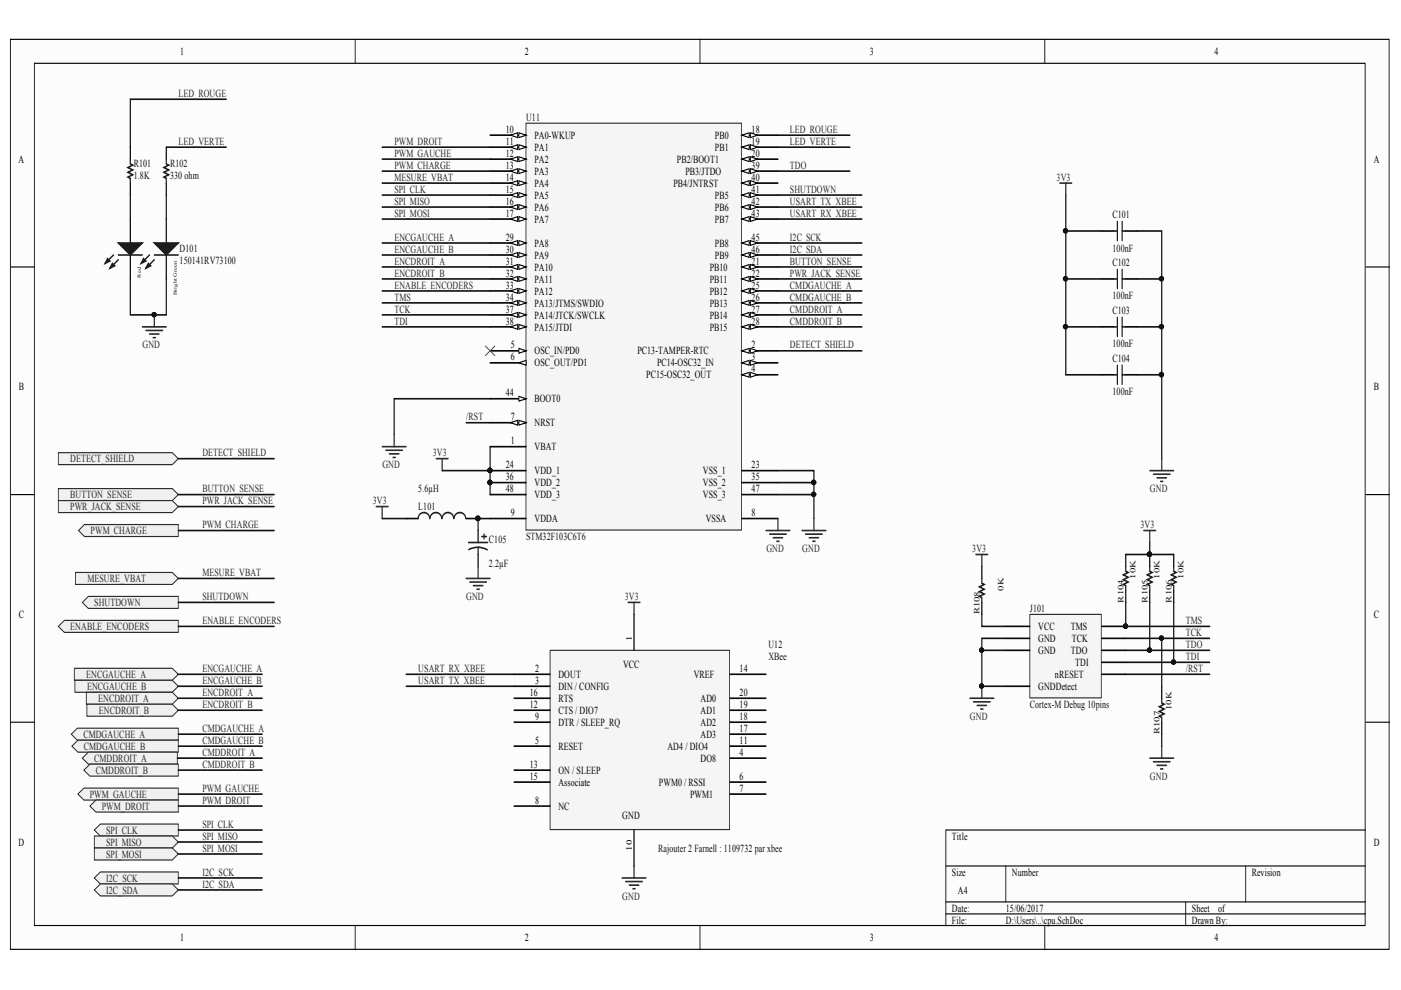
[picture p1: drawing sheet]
<svg xmlns="http://www.w3.org/2000/svg" width="297mm" height="210mm" viewBox="0 0 297 210" stroke-linecap="round" stroke-linejoin="round" font-family="sans-serif">
<defs><g id="words">
<g font-size="2.3">
<text x="38.2" y="11.7">1</text>
<text x="111.3" y="11.7">2</text>
<text x="184.4" y="11.7">3</text>
<text x="257.5" y="11.7">4</text>
<text x="107.2" y="28.1">10</text>
<text x="113.3" y="29.4">PA0-WKUP</text>
<text x="151.6" y="29.4">PB0</text>
<text x="159.4" y="28.1">18</text>
<text x="3.9" y="34.5">A</text>
<text x="107.2" y="30.7">11</text>
<text x="107.2" y="33.2">12</text>
<text x="107.2" y="35.8">13</text>
<text x="113.3" y="31.9">PA1</text>
<text x="113.3" y="34.5">PA2</text>
<text x="143.5" y="34.5">PB2/BOOT1</text>
<text x="151.6" y="31.9">PB1</text>
<text x="159.4" y="30.7">19</text>
<text x="159.4" y="33.2">20</text>
<text x="159.4" y="35.8">39</text>
<text x="291.3" y="34.5">A</text>
<text x="107.2" y="38.3">14</text>
<text x="107.2" y="40.8">15</text>
<text x="113.3" y="37">PA3</text>
<text x="113.3" y="39.6">PA4</text>
<text x="142.8" y="39.6">PB4/JNTRST</text>
<text x="145.3" y="37">PB3/JTDO</text>
<text x="159.4" y="38.3">40</text>
<text x="159.4" y="40.8">41</text>
<text x="107.2" y="43.4">16</text>
<text x="107.2" y="46">17</text>
<text x="113.3" y="42.1">PA5</text>
<text x="113.3" y="44.7">PA6</text>
<text x="113.3" y="47.3">PA7</text>
<text x="151.6" y="42.1">PB5</text>
<text x="151.6" y="44.7">PB6</text>
<text x="151.6" y="47.3">PB7</text>
<text x="159.4" y="43.4">42</text>
<text x="159.4" y="46">43</text>
<text x="107.2" y="51.1">29</text>
<text x="107.2" y="53.6">30</text>
<text x="113.3" y="52.3">PA8</text>
<text x="151.6" y="52.3">PB8</text>
<text x="159.4" y="51.1">45</text>
<text x="159.4" y="53.6">46</text>
<text x="107.2" y="56.1">31</text>
<text x="107.2" y="58.7">32</text>
<text x="113.3" y="54.9">PA9</text>
<text x="113.3" y="57.4">PA10</text>
<text x="113.3" y="59.9">PA11</text>
<text x="150.5" y="57.4">PB10</text>
<text x="150.5" y="59.9">PB11</text>
<text x="151.6" y="54.9">PB9</text>
<text x="159.4" y="56.1">21</text>
<text x="159.4" y="58.7">22</text>
<text x="107.2" y="61.2">33</text>
<text x="107.2" y="63.7">34</text>
<text x="113.3" y="62.5">PA12</text>
<text x="113.3" y="65">PA13/JTMS/SWDIO</text>
<text x="150.5" y="62.5">PB12</text>
<text x="150.5" y="65">PB13</text>
<text x="159.4" y="61.2">25</text>
<text x="159.4" y="63.7">26</text>
<text x="107.2" y="66.3">37</text>
<text x="107.2" y="68.8">38</text>
<text x="113.3" y="67.5">PA14/JTCK/SWCLK</text>
<text x="113.3" y="70.1">PA15/JTDI</text>
<text x="150.5" y="67.5">PB14</text>
<text x="150.5" y="70.1">PB15</text>
<text x="159.4" y="66.3">27</text>
<text x="159.4" y="68.8">28</text>
<text x="108.3" y="73.9">5</text>
<text x="108.3" y="76.4">6</text>
<text x="113.3" y="75.2">OSC_IN/PD0</text>
<text x="113.3" y="77.7">OSC_OUT/PD1</text>
<text x="135.2" y="75.2">PC13-TAMPER-RTC</text>
<text x="139.3" y="77.7">PC14-OSC32_IN</text>
<text x="159.4" y="73.9">2</text>
<text x="159.4" y="76.4">3</text>
<text x="4" y="82.8">B</text>
<text x="137" y="80.2">PC15-OSC32_OUT</text>
<text x="159.4" y="79">4</text>
<text x="291.3" y="82.8">B</text>
<text x="107.2" y="84">44</text>
<text x="108.3" y="89.1">7</text>
<text x="113.3" y="85.3">BOOT0</text>
<text x="108.3" y="94.2">1</text>
<text x="113.3" y="90.4">NRST</text>
<text x="113.3" y="95.4">VBAT</text>
<text x="107.2" y="99.3">24</text>
<text x="107.2" y="101.8">36</text>
<text x="113.3" y="100.5">VDD_1</text>
<text x="149" y="100.5">VSS_1</text>
<text x="159.4" y="99.3">23</text>
<text x="159.4" y="101.8">35</text>
<text x="107.2" y="104.4">48</text>
<text x="113.3" y="103.1">VDD_2</text>
<text x="113.3" y="105.7">VDD_3</text>
<text x="149" y="103.1">VSS_2</text>
<text x="149" y="105.7">VSS_3</text>
<text x="159.4" y="104.4">47</text>
<text x="108.3" y="109.5">9</text>
<text x="113.3" y="110.8">VDDA</text>
<text x="149.6" y="110.8">VSSA</text>
<text x="159.4" y="109.5">8</text>
<text x="4" y="131">C</text>
<text x="291.3" y="131">C</text>
<text x="220.1" y="133.6">VCC</text>
<text x="220.1" y="136.1">GND</text>
<text x="227.1" y="133.6">TMS</text>
<text x="227.2" y="136.1">TCK</text>
<text x="113.5" y="142.5">2</text>
<text x="118.4" y="143.7">DOUT</text>
<text x="132.1" y="141.7">VCC</text>
<text x="147.1" y="143.7">VREF</text>
<text x="156.8" y="142.5">14</text>
<text x="220.1" y="138.7">GND</text>
<text x="223.7" y="143.7">nRESET</text>
<text x="227.1" y="138.7">TDO</text>
<text x="228" y="141.2">TDI</text>
<text x="112.3" y="147.5">16</text>
<text x="113.5" y="145">3</text>
<text x="118.4" y="146.3">DIN / CONFIG</text>
<text x="118.4" y="148.8">RTS</text>
<text x="148.5" y="148.8">AD0</text>
<text x="156.8" y="147.5">20</text>
<text x="220.1" y="146.3">GNDDetect</text>
<text x="112.3" y="150.1">12</text>
<text x="113.5" y="152.6">9</text>
<text x="118.4" y="153.9">DTR / SLEEP_RQ</text>
<text x="118.4" y="151.3">CTS / DIO7</text>
<text x="148.5" y="153.9">AD2</text>
<text x="148.5" y="151.3">AD1</text>
<text x="156.8" y="155.1">17</text>
<text x="156.8" y="152.6">18</text>
<text x="156.8" y="150.1">19</text>
<text x="113.5" y="157.7">5</text>
<text x="118.4" y="158.9">RESET</text>
<text x="141.5" y="158.9">AD4 / DIO4</text>
<text x="148.5" y="161.5">DO8</text>
<text x="148.5" y="156.4">AD3</text>
<text x="156.8" y="160.2">4</text>
<text x="156.8" y="157.7">11</text>
<text x="112.3" y="162.7">13</text>
<text x="112.3" y="165.4">15</text>
<text x="118.4" y="164.1">ON / SLEEP</text>
<text x="118.4" y="166.6">Associate</text>
<text x="139.7" y="166.6">PWM0 / RSSI</text>
<text x="156.8" y="165.4">6</text>
<text x="156.8" y="167.9">7</text>
<text x="113.5" y="170.4">8</text>
<text x="118.4" y="171.7">NC</text>
<text x="131.9" y="173.7">GND</text>
<text x="146.3" y="169.2">PWM1</text>
<text x="3.9" y="179.3">D</text>
<text x="201.8" y="178.1">Title</text>
<text x="291.3" y="179.3">D</text>
<text x="201.8" y="185.7">Size</text>
<text x="214.5" y="185.7">Number</text>
<text x="265.4" y="185.7">Revision</text>
<text x="203.1" y="189.5">A4</text>
<text x="201.8" y="193.3">Date:</text>
<text x="201.8" y="195.8">File:</text>
<text x="213.3" y="193.3">15/06/2017</text>
<text x="213.3" y="195.8">D:\Users\..\cpu.SchDoc</text>
<text x="252.7" y="193.3">Sheet</text>
<text x="252.7" y="195.8">Drawn By:</text>
<text x="258.3" y="193.3">of</text>
<text x="38.2" y="199.6">1</text>
<text x="111.3" y="199.6">2</text>
<text x="184.4" y="199.6">3</text>
<text x="257.5" y="199.6">4</text>
</g>
<g font-size="2.3" fill="#262626">
<text x="37.8" y="20.5">LED_ROUGE</text>
<text x="167.5" y="28.1">LED_ROUGE</text>
<text x="37.8" y="30.7">LED_VERTE</text>
<text x="83.6" y="33.2">PWM_GAUCHE</text>
<text x="83.6" y="30.7">PWM_DROIT</text>
<text x="83.6" y="35.8">PWM_CHARGE</text>
<text x="167.5" y="30.7">LED_VERTE</text>
<text x="167.5" y="35.8">TDO</text>
<text x="83.6" y="38.3">MESURE_VBAT</text>
<text x="83.6" y="40.8">SPI_CLK</text>
<text x="167.5" y="40.8">SHUTDOWN</text>
<text x="224" y="38.3">3V3</text>
<text x="83.6" y="43.4">SPI_MISO</text>
<text x="83.6" y="46">SPI_MOSI</text>
<text x="167.5" y="43.4">USART_TX_XBEE</text>
<text x="167.5" y="46">USART_RX_XBEE</text>
<text x="83.6" y="51.1">ENCGAUCHE_A</text>
<text x="83.6" y="53.6">ENCGAUCHE_B</text>
<text x="167.5" y="51.1">I2C_SCK</text>
<text x="167.5" y="53.6">I2C_SDA</text>
<text x="83.6" y="56.1">ENCDROIT_A</text>
<text x="83.6" y="58.7">ENCDROIT_B</text>
<text x="167.5" y="56.1">BUTTON_SENSE</text>
<text x="167.5" y="58.7">PWR_JACK_SENSE</text>
<text x="83.6" y="61.2">ENABLE_ENCODERS</text>
<text x="83.6" y="63.7">TMS</text>
<text x="167.5" y="61.2">CMDGAUCHE_A</text>
<text x="167.5" y="63.7">CMDGAUCHE_B</text>
<text x="83.6" y="66.3">TCK</text>
<text x="83.6" y="68.8">TDI</text>
<text x="167.5" y="66.3">CMDDROIT_A</text>
<text x="167.5" y="68.8">CMDDROIT_B</text>
<text x="30.2" y="73.9">GND</text>
<text x="167.5" y="73.9">DETECT_SHIELD</text>
<text x="98.8" y="89.1">/RST</text>
<text x="14.9" y="98">DETECT_SHIELD</text>
<text x="42.9" y="96.7">DETECT_SHIELD</text>
<text x="81.1" y="99.3">GND</text>
<text x="91.7" y="96.7">3V3</text>
<text x="14.9" y="105.7">BUTTON_SENSE</text>
<text x="42.9" y="104.4">BUTTON_SENSE</text>
<text x="42.9" y="106.9">PWR_JACK_SENSE</text>
<text x="79" y="106.9">3V3</text>
<text x="243.8" y="104.4">GND</text>
<text x="14.9" y="108.2">PWR_JACK_SENSE</text>
<text x="19.2" y="113.3">PWM_CHARGE</text>
<text x="42.9" y="112">PWM_CHARGE</text>
<text x="241.8" y="112">3V3</text>
<text x="162.5" y="117.1">GND</text>
<text x="170.1" y="117.1">GND</text>
<text x="206.2" y="117.1">3V3</text>
<text x="18.5" y="123.4">MESURE_VBAT</text>
<text x="42.9" y="122.2">MESURE_VBAT</text>
<text x="20" y="128.5">SHUTDOWN</text>
<text x="42.9" y="127.2">SHUTDOWN</text>
<text x="98.8" y="127.2">GND</text>
<text x="132.4" y="127.2">3V3</text>
<text x="14.9" y="133.6">ENABLE_ENCODERS</text>
<text x="42.9" y="132.3">ENABLE_ENCODERS</text>
<text x="251.4" y="132.3">TMS</text>
<text x="251.4" y="134.8">TCK</text>
<text x="251.4" y="137.4">TDO</text>
<text x="18.3" y="143.7">ENCGAUCHE_A</text>
<text x="42.9" y="142.5">ENCGAUCHE_A</text>
<text x="88.7" y="142.5">USART_RX_XBEE</text>
<text x="251.4" y="139.9">TDI</text>
<text x="251.4" y="142.5">/RST</text>
<text x="18.4" y="146.3">ENCGAUCHE_B</text>
<text x="20.8" y="148.8">ENCDROIT_A</text>
<text x="42.9" y="145">ENCGAUCHE_B</text>
<text x="42.9" y="147.5">ENCDROIT_A</text>
<text x="88.7" y="145">USART_TX_XBEE</text>
<text x="21" y="151.3">ENCDROIT_B</text>
<text x="42.9" y="155.1">CMDGAUCHE_A</text>
<text x="42.9" y="150.1">ENCDROIT_B</text>
<text x="205.6" y="152.6">GND</text>
<text x="17.7" y="156.4">CMDGAUCHE_A</text>
<text x="17.8" y="158.9">CMDGAUCHE_B</text>
<text x="20" y="161.5">CMDDROIT_A</text>
<text x="42.9" y="157.7">CMDGAUCHE_B</text>
<text x="42.9" y="160.2">CMDDROIT_A</text>
<text x="20.3" y="164.1">CMDDROIT_B</text>
<text x="42.9" y="162.7">CMDDROIT_B</text>
<text x="42.9" y="167.9">PWM_GAUCHE</text>
<text x="243.8" y="165.4">GND</text>
<text x="19" y="169.2">PWM_GAUCHE</text>
<text x="21.6" y="171.7">PWM_DROIT</text>
<text x="42.9" y="170.4">PWM_DROIT</text>
<text x="22.5" y="176.8">SPI_CLK</text>
<text x="22.5" y="179.3">SPI_MISO</text>
<text x="42.9" y="175.5">SPI_CLK</text>
<text x="42.9" y="178.1">SPI_MISO</text>
<text x="22.5" y="181.9">SPI_MOSI</text>
<text x="42.9" y="180.6">SPI_MOSI</text>
<text x="42.9" y="185.7">I2C_SCK</text>
<text x="22.5" y="186.9">I2C_SCK</text>
<text x="22.5" y="189.5">I2C_SDA</text>
<text x="42.9" y="188.2">I2C_SDA</text>
<text x="131.9" y="190.7">GND</text>
</g>
<g font-size="2.3" fill="#0e0e0e">
<text x="111.5" y="25.6">U11</text>
<text x="28.4" y="35.5">R101</text>
<text x="36.1" y="35.5">R102</text>
<text x="28.4" y="38">1.8K</text>
<text x="36.1" y="38">330 ohm</text>
<text x="235.9" y="46.2">C101</text>
<text x="38.1" y="53.3">D101</text>
<text x="235.9" y="53.3">100nF</text>
<text x="38.1" y="55.9">150141RV73100</text>
<text x="235.9" y="56.4">C102</text>
<text x="235.9" y="63.5">100nF</text>
<text x="235.9" y="66.5">C103</text>
<text x="235.9" y="73.6">100nF</text>
<text x="235.9" y="76.7">C104</text>
<text x="235.9" y="83.8">100nF</text>
<text x="88.7" y="104.4">5.6µH</text>
<text x="88.7" y="108.2">L101</text>
<text x="103.7" y="115.1">C105</text>
<text x="111.5" y="114.6">STM32F103C6T6</text>
<text x="103.7" y="120.1">2.2µF</text>
<text x="218.3" y="129.8">J101</text>
<text x="162.9" y="137.4">U12</text>
<text x="162.9" y="139.9">XBee</text>
<text x="218.3" y="150.1">Cortex-M Debug 10pins</text>
<text x="139.6" y="180.6">Rajouter 2 Farnell : 1109732 par xbee</text>
</g>
<g font-size="1.7" fill="#0e0e0e">
<text x="212.8" y="125.2" transform="rotate(-90 212.8 125.2)">0K</text>
<text x="240.8" y="122.7" transform="rotate(-90 240.8 122.7)">10K</text>
<text x="245.8" y="122.7" transform="rotate(-90 245.8 122.7)">10K</text>
<text x="250.9" y="122.7" transform="rotate(-90 250.9 122.7)">10K</text>
<text x="207.7" y="130.3" transform="rotate(-90 207.7 130.3)">R108</text>
<text x="238.2" y="127.7" transform="rotate(-90 238.2 127.7)">R104</text>
<text x="243.3" y="127.7" transform="rotate(-90 243.3 127.7)">R105</text>
<text x="248.4" y="127.7" transform="rotate(-90 248.4 127.7)">R106</text>
<text x="245.8" y="155.6" transform="rotate(-90 245.8 155.6)">R107</text>
<text x="248.4" y="150.6" transform="rotate(-90 248.4 150.6)">10K</text>
</g>
<g font-size="1.7">
<text x="134" y="135.9" transform="rotate(-90 134 135.9)">1</text>
<text x="134" y="180.3" transform="rotate(-90 134 180.3)">10</text>
</g>
<g font-size="1" fill="#0e0e0e">
<text x="29.9" y="58.8" transform="rotate(-90 29.9 58.8)">Red</text>
<text x="37.5" y="62.6" transform="rotate(-90 37.5 62.6)">Bright Green</text>
</g>
</g></defs>
<g fill="#fcfcfc" stroke="#000" stroke-width=".21">
<path d="M2.2 8.3h292.3v193h-292.3z"/>
<path d="M7.3 13.4h282.1v182.8h-282.1z"/>
</g>
<g fill="none" stroke="#000" stroke-width=".21">
<path d="M75.3 8.3v5.1M148.4 8.3v5.1M221.5 8.3v5.1M2.2 56.6h5.1M289.5 56.6h5.1M2.2 104.9h5.1M289.5 104.9h5.1M2.2 153.1h5.1M289.5 153.1h5.1M289.5 176h-89v20.3M75.3 196.3v5.1M148.4 196.3v5.1"/>
<path d="M200.5 183.6h89M200.5 191.2h89M200.5 193.8h89M213.3 183.6v7.6M221.5 196.3v5.1M251.4 191.2v5.1M264.1 183.6v7.6"/>
</g>
<path d="M111.5 26.1h45.7v86.3h-45.7z" fill="#f5f5f5" stroke="#262626" stroke-width=".21"/>
<path d="M103.9 84.5h7.6" fill="none" stroke="#000" stroke-width=".3"/>
<path d="M110 84l1.5 .5-1.5 .6z" fill="#fcfcfc" stroke="#000" stroke-width=".21"/>
<path d="M103.9 89.6h7.6" fill="none" stroke="#000" stroke-width=".3"/>
<g fill="#fcfcfc" stroke="#000" stroke-width=".21">
<path d="M110 89.1l1.5 .5-1.5 .5z"/>
<path d="M108.2 89.6l1.6-.5v1z"/>
</g>
<path d="M103.9 74.4h7.6" fill="none" stroke="#000" stroke-width=".3"/>
<path d="M110 73.9l1.5 .5-1.5 .5z" fill="#fcfcfc" stroke="#000" stroke-width=".21"/>
<path d="M103.9 76.9h7.6" fill="none" stroke="#000" stroke-width=".3"/>
<path d="M110 76.9l1.5-.5v1z" fill="#fcfcfc" stroke="#000" stroke-width=".21"/>
<path d="M103.9 28.7h7.6" fill="none" stroke="#000" stroke-width=".3"/>
<g fill="#fcfcfc" stroke="#000" stroke-width=".21">
<path d="M110 28.2l1.5 .5-1.5 .5z"/>
<path d="M108.2 28.7l1.6-.5v1z"/>
</g>
<path d="M103.9 31.2h7.6" fill="none" stroke="#000" stroke-width=".3"/>
<g fill="#fcfcfc" stroke="#000" stroke-width=".21">
<path d="M110 30.7l1.5 .5-1.5 .5z"/>
<path d="M108.2 31.2l1.6-.5v1z"/>
</g>
<path d="M103.9 33.7h7.6" fill="none" stroke="#000" stroke-width=".3"/>
<g fill="#fcfcfc" stroke="#000" stroke-width=".21">
<path d="M110 33.2l1.5 .5-1.5 .6z"/>
<path d="M108.2 33.7l1.6-.5v1.1z"/>
</g>
<path d="M103.9 36.3h7.6" fill="none" stroke="#000" stroke-width=".3"/>
<g fill="#fcfcfc" stroke="#000" stroke-width=".21">
<path d="M110 35.8l1.5 .5-1.5 .5z"/>
<path d="M108.2 36.3l1.6-.5v1z"/>
</g>
<path d="M103.9 38.8h7.6" fill="none" stroke="#000" stroke-width=".3"/>
<g fill="#fcfcfc" stroke="#000" stroke-width=".21">
<path d="M110 38.3l1.5 .5-1.5 .5z"/>
<path d="M108.2 38.8l1.6-.5v1z"/>
</g>
<path d="M103.9 41.4h7.6" fill="none" stroke="#000" stroke-width=".3"/>
<g fill="#fcfcfc" stroke="#000" stroke-width=".21">
<path d="M110 40.9l1.5 .5-1.5 .5z"/>
<path d="M108.2 41.4l1.6-.5v1z"/>
</g>
<path d="M103.9 43.9h7.6" fill="none" stroke="#000" stroke-width=".3"/>
<g fill="#fcfcfc" stroke="#000" stroke-width=".21">
<path d="M110 43.4l1.5 .5-1.5 .5z"/>
<path d="M108.2 43.9l1.6-.5v1z"/>
</g>
<path d="M103.9 46.4h7.6" fill="none" stroke="#000" stroke-width=".3"/>
<g fill="#fcfcfc" stroke="#000" stroke-width=".21">
<path d="M110 45.9l1.5 .5-1.5 .6z"/>
<path d="M108.2 46.4l1.6-.5v1.1z"/>
</g>
<path d="M103.9 51.5h7.6" fill="none" stroke="#000" stroke-width=".3"/>
<g fill="#fcfcfc" stroke="#000" stroke-width=".21">
<path d="M110 51l1.5 .5-1.5 .5z"/>
<path d="M108.2 51.5l1.6-.5v1z"/>
</g>
<path d="M103.9 54.1h7.6" fill="none" stroke="#000" stroke-width=".3"/>
<g fill="#fcfcfc" stroke="#000" stroke-width=".21">
<path d="M110 53.6l1.5 .5-1.5 .5z"/>
<path d="M108.2 54.1l1.6-.5v1z"/>
</g>
<path d="M103.9 56.6h7.6" fill="none" stroke="#000" stroke-width=".3"/>
<g fill="#fcfcfc" stroke="#000" stroke-width=".21">
<path d="M110 56.1l1.5 .5-1.5 .5z"/>
<path d="M108.2 56.6l1.6-.5v1z"/>
</g>
<path d="M103.9 59.1h7.6" fill="none" stroke="#000" stroke-width=".3"/>
<g fill="#fcfcfc" stroke="#000" stroke-width=".21">
<path d="M110 58.6l1.5 .5-1.5 .6z"/>
<path d="M108.2 59.1l1.6-.5v1.1z"/>
</g>
<path d="M103.9 61.7h7.6" fill="none" stroke="#000" stroke-width=".3"/>
<g fill="#fcfcfc" stroke="#000" stroke-width=".21">
<path d="M110 61.2l1.5 .5-1.5 .5z"/>
<path d="M108.2 61.7l1.6-.5v1z"/>
</g>
<path d="M103.9 64.2h7.6" fill="none" stroke="#000" stroke-width=".3"/>
<g fill="#fcfcfc" stroke="#000" stroke-width=".21">
<path d="M110 63.7l1.5 .5-1.5 .5z"/>
<path d="M108.2 64.2l1.6-.5v1z"/>
</g>
<path d="M103.9 66.8h7.6" fill="none" stroke="#000" stroke-width=".3"/>
<g fill="#fcfcfc" stroke="#000" stroke-width=".21">
<path d="M110 66.3l1.5 .5-1.5 .5z"/>
<path d="M108.2 66.8l1.6-.5v1z"/>
</g>
<path d="M103.9 69.3h7.6" fill="none" stroke="#000" stroke-width=".3"/>
<g fill="#fcfcfc" stroke="#000" stroke-width=".21">
<path d="M110 68.8l1.5 .5-1.5 .5z"/>
<path d="M108.2 69.3l1.6-.5v1z"/>
</g>
<path d="M157.3 28.7h7.6" fill="none" stroke="#000" stroke-width=".3"/>
<g fill="#fcfcfc" stroke="#000" stroke-width=".21">
<path d="M157.3 28.7l1.5-.5v1z"/>
<path d="M159.1 28.2l1.5 .5-1.5 .5z"/>
</g>
<path d="M157.3 31.2h7.6" fill="none" stroke="#000" stroke-width=".3"/>
<g fill="#fcfcfc" stroke="#000" stroke-width=".21">
<path d="M157.3 31.2l1.5-.5v1z"/>
<path d="M159.1 30.7l1.5 .5-1.5 .5z"/>
</g>
<path d="M157.3 33.7h7.6" fill="none" stroke="#000" stroke-width=".3"/>
<g fill="#fcfcfc" stroke="#000" stroke-width=".21">
<path d="M157.3 33.7l1.5-.5v1.1z"/>
<path d="M159.1 33.2l1.5 .5-1.5 .6z"/>
</g>
<path d="M157.3 36.3h7.6" fill="none" stroke="#000" stroke-width=".3"/>
<g fill="#fcfcfc" stroke="#000" stroke-width=".21">
<path d="M157.3 36.3l1.5-.5v1z"/>
<path d="M159.1 35.8l1.5 .5-1.5 .5z"/>
</g>
<path d="M157.3 38.8h7.6" fill="none" stroke="#000" stroke-width=".3"/>
<g fill="#fcfcfc" stroke="#000" stroke-width=".21">
<path d="M157.3 38.8l1.5-.5v1z"/>
<path d="M159.1 38.3l1.5 .5-1.5 .5z"/>
</g>
<path d="M157.3 41.4h7.6" fill="none" stroke="#000" stroke-width=".3"/>
<g fill="#fcfcfc" stroke="#000" stroke-width=".21">
<path d="M157.3 41.4l1.5-.5v1z"/>
<path d="M159.1 40.9l1.5 .5-1.5 .5z"/>
</g>
<path d="M157.3 43.9h7.6" fill="none" stroke="#000" stroke-width=".3"/>
<g fill="#fcfcfc" stroke="#000" stroke-width=".21">
<path d="M157.3 43.9l1.5-.5v1z"/>
<path d="M159.1 43.4l1.5 .5-1.5 .5z"/>
</g>
<path d="M157.3 46.4h7.6" fill="none" stroke="#000" stroke-width=".3"/>
<g fill="#fcfcfc" stroke="#000" stroke-width=".21">
<path d="M157.3 46.4l1.5-.5v1.1z"/>
<path d="M159.1 45.9l1.5 .5-1.5 .6z"/>
</g>
<path d="M157.3 51.5h7.6" fill="none" stroke="#000" stroke-width=".3"/>
<g fill="#fcfcfc" stroke="#000" stroke-width=".21">
<path d="M157.3 51.5l1.5-.5v1z"/>
<path d="M159.1 51l1.5 .5-1.5 .5z"/>
</g>
<path d="M157.3 54.1h7.6" fill="none" stroke="#000" stroke-width=".3"/>
<g fill="#fcfcfc" stroke="#000" stroke-width=".21">
<path d="M157.3 54.1l1.5-.5v1z"/>
<path d="M159.1 53.6l1.5 .5-1.5 .5z"/>
</g>
<path d="M157.3 56.6h7.6" fill="none" stroke="#000" stroke-width=".3"/>
<g fill="#fcfcfc" stroke="#000" stroke-width=".21">
<path d="M157.3 56.6l1.5-.5v1z"/>
<path d="M159.1 56.1l1.5 .5-1.5 .5z"/>
</g>
<path d="M157.3 59.1h7.6" fill="none" stroke="#000" stroke-width=".3"/>
<g fill="#fcfcfc" stroke="#000" stroke-width=".21">
<path d="M157.3 59.1l1.5-.5v1.1z"/>
<path d="M159.1 58.6l1.5 .5-1.5 .6z"/>
</g>
<path d="M157.3 61.7h7.6" fill="none" stroke="#000" stroke-width=".3"/>
<g fill="#fcfcfc" stroke="#000" stroke-width=".21">
<path d="M157.3 61.7l1.5-.5v1z"/>
<path d="M159.1 61.2l1.5 .5-1.5 .5z"/>
</g>
<path d="M157.3 64.2h7.6" fill="none" stroke="#000" stroke-width=".3"/>
<g fill="#fcfcfc" stroke="#000" stroke-width=".21">
<path d="M157.3 64.2l1.5-.5v1z"/>
<path d="M159.1 63.7l1.5 .5-1.5 .5z"/>
</g>
<path d="M157.3 66.8h7.6" fill="none" stroke="#000" stroke-width=".3"/>
<g fill="#fcfcfc" stroke="#000" stroke-width=".21">
<path d="M157.3 66.8l1.5-.5v1z"/>
<path d="M159.1 66.3l1.5 .5-1.5 .5z"/>
</g>
<path d="M157.3 69.3h7.6" fill="none" stroke="#000" stroke-width=".3"/>
<g fill="#fcfcfc" stroke="#000" stroke-width=".21">
<path d="M157.3 69.3l1.5-.5v1z"/>
<path d="M159.1 68.8l1.5 .5-1.5 .5z"/>
</g>
<path d="M157.3 74.4h7.6" fill="none" stroke="#000" stroke-width=".3"/>
<g fill="#fcfcfc" stroke="#000" stroke-width=".21">
<path d="M157.3 74.4l1.5-.5v1z"/>
<path d="M159.1 73.9l1.5 .5-1.5 .5z"/>
</g>
<path d="M157.3 76.9h7.6" fill="none" stroke="#000" stroke-width=".3"/>
<g fill="#fcfcfc" stroke="#000" stroke-width=".21">
<path d="M157.3 76.9l1.5-.5v1z"/>
<path d="M159.1 76.4l1.5 .5-1.5 .5z"/>
</g>
<path d="M157.3 79.5h7.6" fill="none" stroke="#000" stroke-width=".3"/>
<g fill="#fcfcfc" stroke="#000" stroke-width=".21">
<path d="M157.3 79.5l1.5-.5v1z"/>
<path d="M159.1 79l1.5 .5-1.5 .5z"/>
</g>
<g fill="none" stroke="#000" stroke-width=".3">
<path d="M27.6 46.4v5.1M27.6 54.1v5M35.3 46.4v5.1M35.3 54.1v5M103.9 94.7h7.6M103.9 99.8h7.6M157.3 99.8h7.6M103.9 102.3h7.6M103.9 104.9h7.6M103.9 109.9h7.6M157.3 102.3h7.6M157.3 104.9h7.6"/>
<path d="M157.3 109.9h7.6"/>
</g>
<g fill="#0e0e0e" stroke="#0e0e0e" stroke-width=".21">
<circle cx="103.9" cy="99.7" r=".46"/>
<circle cx="103.9" cy="102.3" r=".46"/>
<circle cx="172.5" cy="102.3" r=".47"/>
</g>
<g fill="#1c1c1c" stroke="#1c1c1c" stroke-width=".3">
<path d="M25.1 51.5h5.1l-2.6 2.6z"/>
<path d="M23.8 55.8l.5 .5-1 .6z"/>
<path d="M22.8 54.8l.5 .5-1 .5z"/>
<path d="M32.7 51.5h5.1l-2.5 2.6z"/>
<path d="M31.4 55.8l.6 .5-1.1 .6z"/>
<path d="M30.4 54.8l.5 .5-1 .5z"/>
</g>
<path d="M24.1 54.1l-1.8 1.7M25.1 55.1l-1.8 1.8M25.1 54.1h5.1M31.7 54.1l-1.8 1.7M32.7 54.1h5.1M32.7 55.1l-1.8 1.8" fill="none" stroke="#1c1c1c" stroke-width=".3"/>
<g fill="none" stroke="#262626" stroke-width=".3">
<path d="M92.5 97.2h2.5M93.7 97.2v2.6M79.8 107.4h2.5M81 107.4v2.5M162.4 112.5h5.1M163.2 113.2h3.5M163.9 114h2.1M164.7 114.8h.5M164.9 109.9v2.6M170 112.5h5.1M170.8 113.2h3.5M171.6 114h2"/>
<path d="M172.3 114.8h.5M172.6 109.9v2.6"/>
</g>
<g fill="none" stroke="#0e0e0e" stroke-width=".3">
<path d="M35.3 31.2h12.7M48 21h-20.4v10.2M81 31.2h22.9M81 33.7h22.9M81 36.3h22.9M81 38.8h22.9M164.9 31.2h15.3M164.9 28.7h15.3M35.3 41.4v5M81 41.4h22.9M81 43.9h22.9M81 46.4h22.9"/>
<path d="M164.9 102.3h7.7"/>
</g>
<g fill="#f0f0f0" stroke="#262626" stroke-width=".21">
<path d="M15.8 141.7h20.7l1.3 1.3-1.3 1.2h-20.7z" fill-rule="evenodd"/>
<path d="M15.9 144.2h20.6l1.3 1.3-1.3 1.3h-20.6z" fill-rule="evenodd"/>
<path d="M18.3 146.8h18.2l1.3 1.2-1.3 1.3h-18.2z" fill-rule="evenodd"/>
<path d="M18.4 149.3h18.1l1.3 1.3-1.3 1.3h-18.1z" fill-rule="evenodd"/>
<path d="M15.1 155.7l1.3-1.3h21.4v2.5h-21.4z" fill-rule="evenodd"/>
<path d="M15.2 158.2l1.3-1.3h21.3v2.6h-21.3z" fill-rule="evenodd"/>
<path d="M17.5 160.7l1.2-1.2h18.9v2.5h-18.9z" fill-rule="evenodd"/>
<path d="M17.8 163.3l1.3-1.3h18.7v2.6h-18.7z" fill-rule="evenodd"/>
<path d="M16.5 168.4l1.3-1.3h20v2.5h-20z" fill-rule="evenodd"/>
<path d="M19.1 170.9l1.2-1.3h17.5v2.6h-17.5z" fill-rule="evenodd"/>
<path d="M20 176l1.3-1.3h16.5v2.6h-16.5z" fill-rule="evenodd"/>
<path d="M20 177.3h16.5l1.3 1.2-1.3 1.3h-16.5z" fill-rule="evenodd"/>
<path d="M20 179.8h16.5l1.3 1.3-1.3 1.2h-16.5z" fill-rule="evenodd"/>
<path d="M20 186.1l1.3-1.2h16.5v2.5h-16.5z" fill-rule="evenodd"/>
<path d="M20 188.7l1.3-1.3h15.2l1.3 1.3-1.3 1.3h-15.2z" fill-rule="evenodd"/>
</g>
<g fill="none" stroke="#0e0e0e" stroke-width=".3">
<path d="M37.8 145.5h17.8M37.8 155.7h17.8M37.8 158.2h17.8M37.8 148h17.8M37.8 150.6h17.8M37.8 143h17.8M37.6 160.7h18M37.8 163.3h17.8M37.8 168.4h17.8M37.8 170.9h17.8M37.8 176h17.8M37.8 178.5h17.8"/>
<path d="M37.8 181.1h17.8M37.8 186.1h17.8M37.8 188.7h17.8"/>
</g>
<g fill="#f0f0f0" stroke="#262626" stroke-width=".21">
<path d="M12.4 103.6h24.1l1.3 1.3-1.3 1.2h-24.1z" fill-rule="evenodd"/>
<path d="M12.4 106.1h24.1l1.3 1.3-1.3 1.3h-24.1z" fill-rule="evenodd"/>
<path d="M16.6 112.5l1.3-1.3h19.9v2.6h-19.9z" fill-rule="evenodd"/>
<path d="M16 121.4h20.5l1.3 1.2-1.3 1.3h-20.5z" fill-rule="evenodd"/>
<path d="M17.5 127.7l1.2-1.2h19.1v2.5h-19.1z" fill-rule="evenodd"/>
</g>
<g fill="none" stroke="#0e0e0e" stroke-width=".3">
<path d="M81 51.5h22.9M81 59.1h22.9M81 54.1h22.9M164.9 51.5h17.8M164.9 56.6h17.8M164.9 59.1h17.8M164.9 54.1h17.8M164.9 41.4h17.8M164.9 46.4h17.8M226 59.1h7.6M226 49h7.6M241.2 49h5.1v48.2"/>
<path d="M241.2 59.1h5.1M81 61.7h22.9M164.9 61.7h17.8M164.9 64.2h17.8M164.9 66.8h17.8M164.9 69.3h17.8M226 69.3h7.6M226 79.5h7.6M241.2 69.3h5.1M241.2 79.5h5.1M98.8 89.6h5.1M103.9 84.5h-20.3v7.7"/>
<path d="M37.8 104.9h20.3M37.8 107.4h20.3M37.8 112.5h20.3M172.6 104.9v5M37.8 122.6h20.3M37.8 127.7h20.3M86.1 143h22.9M86.1 145.5h22.9"/>
</g>
<g fill="#0e0e0e" stroke="#0e0e0e" stroke-width=".21">
<circle cx="172.5" cy="104.8" r=".46"/>
<circle cx="246.3" cy="59.1" r=".46"/>
<circle cx="246.3" cy="69.3" r=".46"/>
<circle cx="246.2" cy="79.4" r=".47"/>
<circle cx="225.9" cy="48.9" r=".46"/>
<circle cx="225.9" cy="59.1" r=".46"/>
<circle cx="225.9" cy="69.3" r=".46"/>
</g>
<g fill="none" stroke="#262626" stroke-width=".3">
<path d="M224.7 38.8h2.5M226 38.8v2.6M81 94.7h5.1M81.8 95.5h3.6M82.6 96.2h2M83.3 97h.5M83.6 92.2v2.5M243.8 99.8h5.1M246.3 97.2v2.6M244.5 100.5h3.6M245.3 101.3h2M246.1 102.1h.5"/>
<path d="M133.2 127.7h2.5M134.4 127.7v2.6M131.9 186.1h5.1M132.6 186.9h3.6M133.4 187.7h2M134.2 188.4h.5M134.4 183.6v2.5"/>
</g>
<path d="M102.9 73.4l2 2M104.9 73.4l-2 2" fill="none" stroke="#4c4c4c" stroke-width=".21"/>
<path d="M233.6 49h2.5M233.6 59.1h2.5M238.7 49h2.5M238.7 59.1h2.5M233.6 69.3h2.5M233.6 79.5h2.5M238.7 69.3h2.5M238.7 79.5h2.5" fill="none" stroke="#000" stroke-width=".3"/>
<g fill="none" stroke="#1c1c1c" stroke-width=".3">
<path d="M236.1 49h.8M236.1 59.1h.8M236.9 47v4M236.9 57.1v4.1M237.9 47v4M237.9 57.1v4.1M237.9 49h.8M237.9 59.1h.8M236.1 69.3h.8M236.1 79.5h.8M236.9 67.3v4M236.9 77.4v4.1"/>
<path d="M237.9 67.3v4M237.9 77.4v4.1M237.9 69.3h.8M237.9 79.5h.8"/>
</g>
<path d="M12.4 132.8l1.2-1.3h24.2v2.6h-24.2z" fill-rule="evenodd" fill="#f0f0f0" stroke="#262626" stroke-width=".21"/>
<path d="M81 56.6h22.9M37.8 132.8h20.3" fill="none" stroke="#0e0e0e" stroke-width=".3"/>
<path d="M218.3 130.3h15.2v17.7h-15.2z" fill="#f5f5f5" stroke="#262626" stroke-width=".21"/>
<g fill="none" stroke="#000" stroke-width=".3">
<path d="M238.7 117.6v2.5M243.8 117.6v2.5M248.9 117.6v2.5M213.3 132.8h5M213.3 135.3h5M213.3 137.9h5M233.6 132.8h5.1M233.6 135.3h5.1M233.6 137.9h5.1M238.7 125.2v2.5M243.8 125.2v2.5M248.9 125.2v2.5"/>
<path d="M213.3 145.5h5M233.6 140.4h5.1M233.6 143h5.1M246.3 145.5v2.5M246.3 153.1v2.6"/>
</g>
<g fill="#0e0e0e" stroke="#0e0e0e" stroke-width=".21">
<circle cx="238.6" cy="132.8" r=".46"/>
<circle cx="208.1" cy="145.5" r=".46"/>
<circle cx="208.1" cy="137.8" r=".46"/>
<circle cx="246.3" cy="135.3" r=".46"/>
<circle cx="243.7" cy="137.8" r=".46"/>
<circle cx="248.8" cy="140.4" r=".46"/>
<circle cx="243.7" cy="117.5" r=".47"/>
<circle cx="225.9" cy="48.9" r=".46"/>
<circle cx="225.9" cy="59.1" r=".46"/>
<circle cx="225.9" cy="69.3" r=".46"/>
<circle cx="32.7" cy="66.7" r=".46"/>
</g>
<g fill="none" stroke="#262626" stroke-width=".3">
<path d="M30.2 69.3h5.1M30.9 70.1h3.6M31.7 70.8h2M32.5 71.6h.5M32.7 66.8v2.5M206.9 117.6h2.5M208.2 117.6v2.5M242.5 112.5h2.5M243.8 112.5v2.5M205.6 148h5.1M206.4 148.8h3.5M207.2 149.6h2"/>
<path d="M207.9 150.3h.5M208.2 145.5v2.5M246.3 158.2v2.5M243.8 160.7h5.1M244.5 161.5h3.6M245.3 162.3h2M246.1 163h.5"/>
</g>
<g fill="none" stroke="#0e0e0e" stroke-width=".3">
<path d="M164.9 36.3h15.3M164.9 43.9h17.8M226 41.4v38.1M81 64.2h22.9M81 66.8h22.9M81 69.3h22.9M238.7 117.6h10.2M243.8 115v2.6M208.2 130.3v2.5h5.1M208.2 137.9h5.1M213.3 135.3h-5.1v10.2h5.1M238.7 135.3h17.8"/>
<path d="M238.7 137.9h17.8M238.7 127.7v5.1h17.8M243.8 127.7v10.2M246.3 135.3v10.2M248.9 127.7v12.7M238.7 140.4h17.8M238.7 143h17.8M246.3 155.7v2.5"/>
</g>
<path d="M238.7 120.1v1l.5 .3-1 .5 1 .5-1 .5 1 .5-1 .5 .5 .3v1M243.8 120.1v1l.5 .3-1 .5 1 .5-1 .5 1 .5-1 .5 .5 .3v1M248.9 120.1v1l.5 .3-1.1 .5 1.1 .5-1.1 .5 1.1 .5-1.1 .5 .6 .3v1M246.3 148v1.1l.5 .2-1 .5 1 .5-1 .5 1 .5-1 .6 .5 .2v1" fill="none" stroke="#1c1c1c" stroke-width=".3"/>
<path d="M116.6 137.9h38.1v38h-38.1z" fill="#f5f5f5" stroke="#262626" stroke-width=".21"/>
<g fill="none" stroke="#000" stroke-width=".3">
<path d="M134.4 130.3v7.6M109 143h7.6M109 145.5h7.6M109 158.2h7.6M109 153.1h7.6M109 150.6h7.6M109 148h7.6M154.8 143h7.6M154.8 158.2h7.6M154.8 153.1h7.6M154.8 150.6h7.6M154.8 148h7.6"/>
<path d="M154.8 155.7h7.6M109 165.8h7.6M109 170.9h7.6M109 163.3h7.6M134.4 176v7.6M154.8 160.7h7.6M154.8 165.8h7.6M154.8 168.4h7.6"/>
</g>
<path d="M27.6 59.1v7.7h7.7v-7.7M164.9 74.4h17.8M164.9 99.8h7.7v5.1h-7.7" fill="none" stroke="#0e0e0e" stroke-width=".3"/>
<g fill="#0e0e0e" stroke="#0e0e0e" stroke-width=".21">
<circle cx="32.7" cy="66.7" r=".46"/>
<circle cx="172.5" cy="104.8" r=".46"/>
<circle cx="172.5" cy="102.3" r=".47"/>
</g>
<path d="M12.4 96h24.1l1.3 1.2-1.3 1.3h-24.1z" fill-rule="evenodd" fill="#f0f0f0" stroke="#262626" stroke-width=".21"/>
<path d="M27.6 41.4v5M37.8 97.2h20.3M93.7 99.8h10.2v5.1M103.9 94.7v5.1M81 109.9h5.1M103.9 109.9h-2.5v2.6" fill="none" stroke="#0e0e0e" stroke-width=".3"/>
<path d="M27.6 31.2v2.5M27.6 38.8v2.6M35.3 31.2v2.5M35.3 38.8v2.6M86.1 109.9h2.6M98.8 109.9h2.6M101.4 112.5v2.5M101.4 117.6v2.5M208.2 120.1v2.5M208.2 127.7v2.6" fill="none" stroke="#000" stroke-width=".3"/>
<g fill="none" stroke="#1c1c1c" stroke-width=".3">
<path d="M27.6 33.7v1.1l.5 .2-1 .5 1 .5-1 .5 1 .5-1 .6 .5 .2v1M35.3 33.7v1.1l.5 .2-1.1 .5 1.1 .5-1.1 .5 1.1 .5-1.1 .6 .6 .2v1M91.1 109.9a1.22 1.22 0 0 0-1.2-1.2 1.22 1.22 0 0 0-1.2 1.2M93.6 109.9a1.23 1.23 0 0 0-1.2-1.2 1.23 1.23 0 0 0-1.2 1.2M96.2 109.9a1.22 1.22 0 0 0-1.2-1.2 1.22 1.22 0 0 0-1.3 1.2M98.7 109.9a1.22 1.22 0 0 0-1.2-1.2 1.22 1.22 0 0 0-1.2 1.2M99.3 115h4.1M101.4 116l1.2 .2 .7 .4M101.4 116l-.9 .1-1.1 .4M101.4 116v1.6M102.1 113.8h1.1M102.6 113.2v1.1"/>
<path d="M208.2 122.6v1.1l.5 .2-1 .5 1 .5-1 .5 1 .5-1 .6 .5 .2v1"/>
</g>
<g fill="#0e0e0e" stroke="#0e0e0e" stroke-width=".21">
<circle cx="101.3" cy="109.9" r=".47"/>
<circle cx="103.9" cy="102.3" r=".46"/>
<circle cx="103.9" cy="99.7" r=".46"/>
</g>
<path d="M98.8 122.6h5.1M99.6 123.4h3.6M100.4 124.2h2M101.1 124.9h.5M101.4 120.1v2.5" fill="none" stroke="#262626" stroke-width=".3"/>
<use href="#words"/>
</svg>
